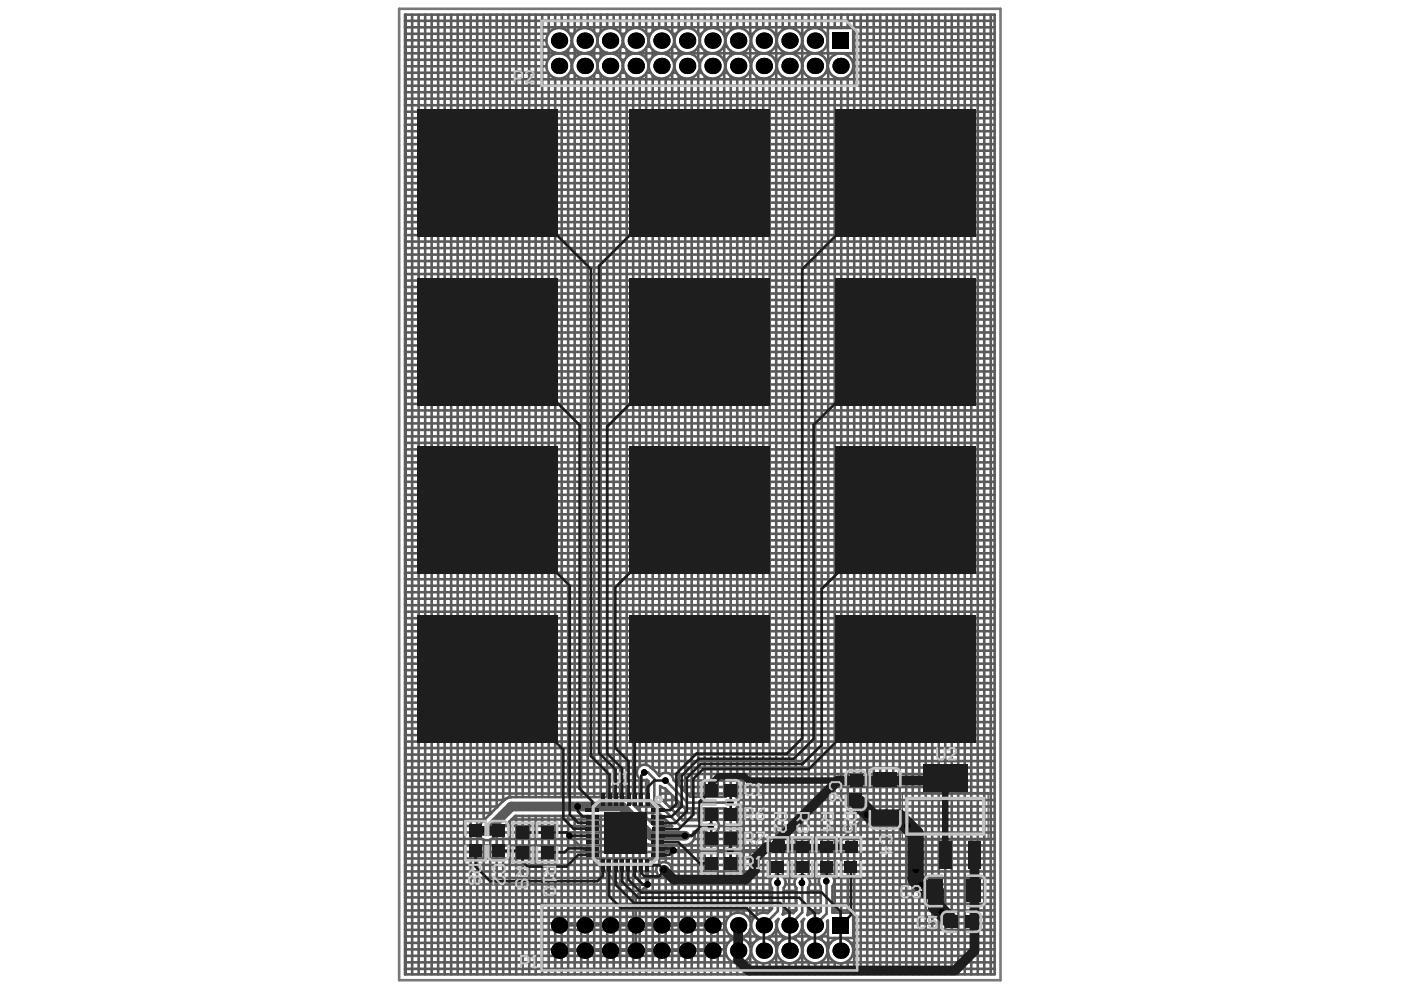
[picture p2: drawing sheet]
<svg xmlns="http://www.w3.org/2000/svg" width="297mm" height="210mm" viewBox="0 0 297 210" stroke-linecap="round" stroke-linejoin="round" font-family="sans-serif">
<path d="M191.3 168h18.2v10.1h-18.2z" fill="none" stroke="#5a5a5a" stroke-width=".28"/>
<path d="M84.6 1.9h127.5v205.9h-127.5z" fill="none" stroke="#787878" stroke-width=".55"/>
<g fill="none" stroke="#787878" stroke-width=".69">
<circle cx="103.6" cy="37.5" r="9.3"/>
<circle cx="148.4" cy="37.5" r="9.3"/>
<circle cx="192.5" cy="37.5" r="9.3"/>
<circle cx="103.6" cy="73" r="9.3"/>
<circle cx="148.4" cy="73" r="9.3"/>
<circle cx="192.5" cy="73" r="9.3"/>
<circle cx="103.6" cy="108.6" r="9.3"/>
<circle cx="148.4" cy="108.6" r="9.3"/>
<circle cx="192.5" cy="108.6" r="9.3"/>
<circle cx="103.6" cy="144.2" r="9.3"/>
<circle cx="148.4" cy="144.2" r="9.3"/>
<circle cx="192.5" cy="144.2" r="9.3"/>
</g>
<g fill="none" stroke="#5a5a5a" stroke-width=".55">
<path d="M85.9 12.7h30.3M85.9 15.4h30.4M85.9 7.2h30.4M85.9 9.9h30.3M85.9 3.1h125v203.5h-125zM85.9 11.3h125M85.9 14h29.9M85.9 8.5h29.9M85.9 18.2h125M85.9 19.6h125M85.9 4.4h125M85.9 5.8h125"/>
<path d="M85.9 16.8h125M86 3.1v203.5M87.4 3.1v203.5M88.8 3.1v203.5M90.1 3.1v203.5M91.5 3.1v203.5M92.9 3.1v203.5M94.3 3.1v29.3M95.7 3.1v27.3M97 3.1v26M98.4 3.1v25.1M99.8 3.1v24.4"/>
<path d="M101.2 3.1v24M102.5 3.1v23.8M103.9 3.1v23.8M105.3 3.1v23.9M106.7 3.1v24.2M108.1 3.1v24.7M109.4 3.1v25.5M110.8 3.1v26.6M112.2 3.1v28.2M113.6 3.1v30.8M115 3.1v165.9M116.3 3.1v3.9"/>
<path d="M116.3 10.1v2.4M116.3 15.6v153.4M117.7 3.1v2.9M117.7 11.2v.2M117.7 16.6v152.4M119.1 3.1v2.8M119.1 16.7v152.3M120.5 3.1v3.7M120.5 10.5v1.6M120.5 15.8v153.2M120.8 15.4h.9M120.8 7.2h.9"/>
<path d="M120.9 12.7h.7M120.9 9.9h.7M121.8 3.1v3.9M121.8 10.3v2M121.8 15.6v153.4M123.2 3.1v2.9M123.2 11.2v.2M123.2 16.6v152.4M124.6 3.1v2.9M124.6 11.2v.2M124.6 16.6v152.4M126 3.1v3.7"/>
<path d="M126 10.3v2M126 15.8v153.2M126.3 15.4h.8M126.3 7.2h.8M126.3 12.7h.8M126.3 9.9h.8M127.4 3.1v3.7M127.4 10.3v2M127.4 15.8v153.2M128.7 3.1v2.9M128.7 11.2v.2M128.7 16.6v152.4"/>
<path d="M130.1 3.1v2.9M130.1 11.2v.2M130.1 16.6v152.4M131.5 3.1v3.8M131.5 10.3v2M131.5 15.7v153.3M131.7 12.7h.8M131.7 15.4h.8M131.7 7.2h.8M131.7 9.9h.8M132.9 3.1v3.7M132.9 10.5v1.6"/>
<path d="M132.9 15.8v153.5M134.2 3.1v2.8M134.2 16.7v153.9M135.6 3.1v2.9M135.6 11.2v.2M135.6 16.6v145.9M137 3.1v3.9M137 10.1v2.4M137 15.6v146.6M137.1 15.4h.9M137.1 7.2h.9M137.1 12.7h.8"/>
<path d="M137.1 9.9h.8M138.4 3.1v3.5M138.4 10.5v1.6M138.4 16v17.9M139.8 3.1v2.8M139.8 16.7v14.6M141.1 3.1v3M141.1 11.1v.4M141.1 16.5v13.2M142.5 3.1v4.1h.9M142.5 10v2.6M142.6 12.7h.7"/>
<path d="M142.6 9.9h.7M143.4 15.4h-.9v13.2M143.9 3.1v3.4M143.9 10.6v1.4M143.9 16v11.8M145.3 3.1v2.8M145.3 16.7v10.6M146.7 3.1v3M146.7 11.1v.4M146.7 16.5v10.5M148 12.7h.8M148 15.4h.8"/>
<path d="M148 7.2h.8M148 9.9h.8M148 3.1v4.2M148 9.9v2.8M148 15.3v11.6M149.4 3.1v3.4M149.4 10.7v1.2M149.4 16.1v10.8M150.8 3.1v2.8M150.8 16.7v10.4M152.2 3.1v3M152.2 11v.6"/>
<path d="M152.2 16.5v11M153.3 15.4h.9M153.3 7.2h.9M153.4 12.7h.8M153.4 9.9h.8M153.5 3.1v4.4M153.5 9.6v3.3M153.5 15.1v13.1M154.9 3.1v3.3M154.9 10.7v1.1M154.9 16.2v12.9M156.3 3.1v2.8"/>
<path d="M156.3 16.7v13.7M157.7 3.1v3M157.7 11v.6M157.7 16.5v15.9M158.8 15.4h.9M158.8 7.2h.9M158.9 12.7h.7M158.9 9.9h.7M159.1 3.1v4.6M159.1 9.4v3.8M159.1 14.9v180.4M160.4 3.1v3.2"/>
<path d="M160.4 10.8v1M160.4 16.3v177.6M161.8 3.1v2.8M161.8 16.7v176.8M163.2 3.1v3.1M163.2 11v.6M163.2 16.4v176.8M164.2 15.4h.9M164.2 7.2h.9M164.3 12.7h.8M164.3 9.9h.8M164.6 3.1v5"/>
<path d="M164.6 9.2v4.2M164.6 14.5v171M166 3.1v3.2M166 10.9v.8M166 16.3v169.6M167.3 3.1v2.8M167.3 16.7v176.8M168.7 3.1v3.2M168.7 10.9v.8M168.7 16.3v170M169.7 12.7h.7M169.7 15.4h.8"/>
<path d="M169.7 7.2h.8M169.7 9.9h.7M170.1 3.1v182.4M171.5 3.1v3.2M171.5 11v.6M171.5 16.3v170M172.8 3.1v2.8M172.8 16.7v176.8M174.2 3.1v3.2M174.2 10.9v.8M174.2 16.3v169.2M175 15.4h.9"/>
<path d="M175 7.2h.5M175.1 12.7h.8M175.1 9.9h.4M175.5 11.3v-5.4h5.4v5.4M175.6 3.1v2.8M175.6 11.3v2.1M175.6 14.6v170.6M177 3.1v2.8M177 11.3v.3M177 16.4v177.1M178.4 3.1v2.8M178.4 16.7v176.8"/>
<path d="M179.7 3.1v2.8M179.7 11.3v.5M179.7 16.3v177.2M180.5 15.4h30.4M180.6 12.7h30.3M180.9 7.2h30M180.9 9.9h30M180.9 14h30M180.9 8.5h30M181.1 3.1v203.5M182.5 3.1v30.8M183.9 3.1v28.2"/>
<path d="M185.2 3.1v26.6M186.6 3.1v25.5M188 3.1v24.7M189.4 3.1v24.2M190.8 3.1v23.9M192.1 3.1v23.8M193.5 3.1v23.8M194.9 3.1v24M196.3 3.1v24.4M197.7 3.1v25.1M199 3.1v26M200.4 3.1v27.3"/>
<path d="M201.8 3.1v29.3M203.2 3.1v203.5M204.5 3.1v203.5M205.9 3.1v203.5M207.3 3.1v203.5M208.7 3.1v203.5M210.1 3.1v203.5M85.9 34.7h7.4M85.9 36.1h7.1M85.9 37.5h7.1M85.9 29.2h11M85.9 30.6h9.6"/>
<path d="M85.9 31.9h8.6M85.9 27.8h13.3M85.9 33.3h7.9M85.9 38.8h7.1M85.9 26.4h125M85.9 23.7h125M85.9 25.1h125M85.9 20.9h125M85.9 22.3h125M108 27.8h36M110.3 29.2h31.4M111.6 30.6h28.7"/>
<path d="M112.7 31.9h26.6M113.4 33.3h25.2M113.8 34.7h24.3M114.1 36.1h23.7M114.1 38.8h23.7M114.2 37.5h23.6M152.8 27.8h35.3M155.1 29.2h30.7M156.4 30.6h28M157.5 31.9h25.9M158.2 33.3h24.5M158.6 34.7h23.6"/>
<path d="M158.9 36.1h23M158.9 38.8h23M159 37.5h22.9M196.9 27.8h14M199.2 29.2h11.7M200.5 30.6h10.4M201.6 31.9h9.3M202.3 33.3h8.6M202.8 34.7h8.1M203 36.1h7.9M203 38.8h7.9M203.1 37.5h7.8"/>
<path d="M85.9 45.7h11M85.9 47.1h13.3M85.9 40.2h7.4M85.9 43h8.6M85.9 41.6h7.9M85.9 44.3h9.6M85.9 56.7h125M85.9 58.1h125M85.9 59.5h125M85.9 51.2h125M85.9 52.6h125M85.9 54h125"/>
<path d="M85.9 48.5h125M85.9 49.8h125M85.9 55.4h125M94.3 42.5v25.4M95.7 44.5v21.5M97 45.8v18.8M98.4 46.7v17.1M99.8 47.4v15.7M101.2 47.8v14.9M102.5 48v14.4M103.9 48.1v14.3M105.3 47.9v14.7"/>
<path d="M106.7 47.6v15.3M108 47.1h36M108.1 47.1v16.3M109.4 46.3v17.9M110.3 45.7h31.4M110.8 45.2v20.1M111.6 44.3h28.7M112.2 43.7v23.1M112.7 43h26.6M113.4 41.6h25.2M113.6 41v28.5M113.8 40.2h24.3"/>
<path d="M138.4 41v28.5M139.8 43.7v23.1M141.1 45.2v20.1M142.5 46.3v17.9M143.9 47.1v16.3M145.3 47.6v15.3M146.7 47.9v14.7M148 48.1v14.3M149.4 48v14.4M150.8 47.8v14.9M152.2 47.4v15.7M152.8 47.1h35.3"/>
<path d="M153.5 46.7v17.1M154.9 45.8v18.8M155.1 45.7h30.7M156.3 44.5v21.5M156.4 44.3h28M157.5 43h25.9M157.7 42.5v25.4M158.2 41.6h24.5M158.6 40.2h23.6M182.5 41v28.5M183.9 43.7v23.1M185.2 45.2v20.1"/>
<path d="M186.6 46.3v17.9M188 47.1v16.3M189.4 47.6v15.3M190.8 47.9v14.7M192.1 48.1v14.3M193.5 48v14.4M194.9 47.8v14.9M196.3 47.4v15.7M196.9 47.1h14M197.7 46.7v17.1M199 45.8v18.8M199.2 45.7h11.7"/>
<path d="M200.4 44.5v21.5M200.5 44.3h10.4M201.6 43h9.3M201.8 42.5v25.4M202.3 41.6h8.6M202.8 40.2h8.1M85.9 78.8h8.7M85.9 76h7.5M85.9 73.3h7.1M85.9 74.6h7.2M85.9 67.7h8.4M85.9 70.5h7.3"/>
<path d="M85.9 69.1h7.8M85.9 63.6h12.8M85.9 65h10.7M85.9 66.4h9.4M85.9 71.9h7.1M85.9 77.4h8M85.9 62.2h125M85.9 60.9h125M94.3 78.1v25.4M108.5 63.6h35M110.5 65h30.9M111.9 66.4h28.2"/>
<path d="M112.2 79.2v23.2M112.5 78.8h26.9M112.8 67.7h26.3M113.2 77.4h25.5M113.4 69.1h25.1M113.6 76.6v28.4M113.8 76h24.4M113.9 70.5h24.1M114.1 74.6h23.8M114.1 71.9h23.7M114.2 73.3h23.6M138.4 76.6v28.4"/>
<path d="M139.8 79.2v23.2M153.3 63.6h34.3M155.3 65h30.2M156.6 66.4h27.6M157.3 78.8h26.2M157.6 67.7h25.6M157.7 78.1v25.4M158 77.4h24.8M158.2 69.1h24.4M158.6 76h23.7M158.7 70.5h23.4M158.9 74.6h23.1"/>
<path d="M158.9 71.9h23M159 73.3h22.9M182.5 76.6v28.4M183.9 79.2v23.2M197.4 63.6h13.5M199.4 65h11.5M200.8 66.4h10.1M201.4 78.8h9.5M201.7 67.7h9.2M201.8 78.1v25.4M202.1 77.4h8.8M202.3 69.1h8.6"/>
<path d="M202.7 76h8.2M202.8 70.5h8.1M203 74.6h7.9M203 71.9h7.9M203.1 73.3h7.8M85.9 81.5h11.3M85.9 80.1h9.8M85.9 99.4h12.4M85.9 82.9h13.8M85.9 96.7h125M85.9 95.3h125M85.9 92.5h125"/>
<path d="M85.9 89.8h125M85.9 91.1h125M85.9 87h125M85.9 84.3h125M85.9 85.6h125M85.9 88.4h125M85.9 93.9h125M95.7 80.1v21.4M97 81.4v18.8M98.4 82.3v17M99.8 83v15.7M101.2 83.4v14.8"/>
<path d="M102.5 83.6v14.4h-16.6M103.9 83.6v14.4M104.6 98h42.7M105.3 83.5v14.6M106.7 83.2v15.2M107.5 82.9h36.9M108.1 82.6v16.4M108.9 99.4h34.2M109.4 81.9v17.9M109.9 81.5h32.1M110.8 80.8v20.1M111.4 80.1h29.1"/>
<path d="M141.1 80.8v20.1M142.5 81.9v17.9M143.9 82.6v16.4M145.3 83.2v15.2M146.7 83.5v14.6M148 83.6v14.4M149.4 83.6v14.4h42M150.8 83.4v14.8M152.2 83v15.7M152.3 82.9h36.3M153.5 82.3v17M153.7 99.4h33.5"/>
<path d="M154.7 81.5h31.4M154.9 81.4v18.8M156.2 80.1h28.4M156.3 80.1v21.4M185.2 80.8v20.1M186.6 81.9v17.9M188 82.6v16.4M189.4 83.2v15.2M190.8 83.5v14.6M192.1 83.6v14.4M193.5 83.6v14.4h17.4M194.9 83.4v14.8"/>
<path d="M196.3 83v15.7M196.4 82.9h14.5M197.7 82.3v17M197.8 99.4h13.1M198.8 81.5h12.1M199 81.4v18.8M200.3 80.1h10.6M200.4 80.1v21.4M85.9 117.3h11.6M85.9 118.7h14.4M85.9 114.6h8.9M85.9 111.8h7.6"/>
<path d="M85.9 113.2h8.1M85.9 106.3h7.3M85.9 107.7h7.1M85.9 109h7.1M85.9 100.8h10.5M85.9 102.2h9.2M85.9 103.5h8.3M85.9 110.4h7.2M85.9 115.9h10M85.9 104.9h7.7M94.3 113.7v25.4M95.7 115.7v21.4"/>
<path d="M97 117v18.8M98.4 117.9v17M99.8 118.5v15.7M101.2 118.9v14.9h-15.3M102.5 119.2v14.4M103.9 119.2v14.4M105.3 119v14.7M106.7 118.8v15.2M106.8 118.7h38.3M108.1 118.2v16.3M109.4 117.4v17.9M109.6 117.3h32.7"/>
<path d="M110.7 100.8h30.5M110.8 116.3v20.1M111.2 115.9h29.5M112.1 102.2h27.8M112.2 114.8v23.2h27.6v-23.2M112.3 114.6h27.3M113 103.5h26M113.2 113.2h25.6M113.6 104.9h24.8M113.6 112.1v28.5M113.7 111.8h24.5M113.9 106.3h24.1"/>
<path d="M114.1 110.4h23.8M114.2 107.7h23.6M114.2 109h23.6M138.4 112.1v28.5M141.1 116.3v20.1M142.5 117.4v17.9M143.9 118.2v16.3M145.3 118.8v15.2M146.7 119v14.7M148 119.2v14.4M149.4 119.2v14.4M150.8 118.9v14.9h39.3"/>
<path d="M151.6 118.7h37.6M152.2 118.5v15.7M153.5 117.9v17M154.4 117.3h32M154.9 117v18.8M155.5 100.8h29.8M156 115.9h28.8M156.3 115.7v21.4M156.9 102.2h27.1M157.1 114.6h26.6M157.7 113.7v25.4M157.7 103.5h25.4"/>
<path d="M158 113.2h24.9M158.4 104.9h24.1M158.5 111.8h23.9M158.7 106.3h23.4M158.9 110.4h23.1M159 107.7h22.9M159 109h22.9M182.5 112.1v28.5M183.9 114.8v23.2h-26.9M185.2 116.3v20.1M186.6 117.4v17.9M188 118.2v16.3"/>
<path d="M189.4 118.8v15.2M190.8 119v14.7M192.1 119.2v14.4M193.5 119.2v14.4M194.9 118.9v14.9h16M195.7 118.7h15.2M196.3 118.5v15.7M197.7 117.9v17M198.5 117.3h12.4M199 117v18.8M199.7 100.8h11.2M200.1 115.9h10.8"/>
<path d="M200.4 115.7v21.4M201 102.2h9.9M201.2 114.6h9.7M201.8 113.7v25.4M201.9 103.5h9M202.1 113.2h8.8M202.5 104.9h8.4M202.6 111.8h8.3M202.8 106.3h8.1M203 110.4h7.9M203.1 107.7h7.8M203.1 109h7.8"/>
<path d="M85.9 139.3h8.2M85.9 135.2h12M85.9 136.6h10.2M85.9 138h9.1M85.9 131.1h125M85.9 128.3h125M85.9 129.7h125M85.9 122.8h125M85.9 124.2h125M85.9 125.6h125M85.9 120.1h125M85.9 132.5h125"/>
<path d="M85.9 121.4h125M85.9 126.9h125M106 133.8h40M109.3 135.2h33.4M111 136.6h29.9M113 139.3h25.9M154.1 135.2h32.7M155.8 136.6h29.2M157.8 139.3h25.2M198.2 135.2h12.7M199.9 136.6h11M201.1 138h9.8"/>
<path d="M201.9 139.3h9M85.9 154.5h15.3v52.1M85.9 150.3h9.1M85.9 151.7h10.2M85.9 153.1h12M85.9 144.8h7.1M85.9 147.6h7.6M85.9 146.2h7.3M85.9 140.7h7.6M85.9 142.1h7.3M85.9 143.5h7.1M85.9 149h8.2"/>
<path d="M85.9 155.9h125M85.9 157.2h125M85.9 158.6h125M85.9 160h125M94.3 149.2v57.4M95.7 151.2v55.4M97 152.5v54.1M98.4 153.4v53.2M99.8 154.1v52.5M102.5 154.7v19.3M103.9 154.8v17.9M105.3 154.6v16.7"/>
<path d="M106 154.5h40M106.7 154.3v15.6M108.1 153.8v15.2M109.3 153.1h33.4M109.4 153v16M110.8 151.9v17.1M111 151.7h29.9M113 149h25.9M113.6 147.7v21.3M113.6 147.6h24.7M113.6 140.7h24.7M114 146.2h24"/>
<path d="M114 142.1h24M114.2 144.8h23.6M114.2 143.5h23.6M138.4 147.7v15.4M141.1 151.9v11.9M142.5 153v11.6M143.9 153.8v12.7M145.3 154.3v13.6M146.7 154.6v14.3M148 154.8v14.1M149.4 154.7v14.2M152.2 154.1v14.8"/>
<path d="M153.5 153.4v15.5M154.1 153.1h32.7M154.9 152.5v16M155.8 151.7h29.2M156.3 151.2v18M157 150.3h26.9v56.3M157.7 149.2v44.5M157.8 149h25.2M158.4 147.6h24M158.4 140.7h24M158.8 146.2h23.3M158.8 142.1h23.3"/>
<path d="M159 144.8h22.9M159 143.5h22.9M182.5 147.7v58.9M185.2 151.9v54.7M186.6 153v53.6M188 153.8v52.8M189.4 154.3v52.3M190.1 154.5h-39.3v14.4M190.8 154.6v52M192.1 154.8v51.8M193.5 154.7v51.9M196.3 154.1v52.5"/>
<path d="M197.7 153.4v53.2M198.2 153.1h12.7M199 152.5v54.1M199.9 151.7h11M200.4 151.2v55.4M201.1 150.3h9.8M201.8 149.2v57.4M201.9 149h9M202.5 147.6h8.4M202.5 140.7h8.4M202.9 146.2h8M202.9 142.1h8"/>
<path d="M203.1 144.8h7.8M203.1 143.5h7.8M210.9 154.5h-16v52.1M85.9 172.4h18.3M85.9 166.9h51.6M85.9 164.1h49.1M85.9 171h19.7M85.9 176.5h15.3M85.9 177.9h16.3M85.9 173.8h16.9M85.9 175.1h15.6M85.9 168.2h51.6"/>
<path d="M85.9 169.6h21.1M85.9 162.7h49.5M85.9 165.5h51.4M85.9 179.3h125M85.9 161.4h125M101.8 174.8a2 2 0 0 0 0 2.8 2 2 0 0 0 2.8 0l4.6-4.6h21.8l5.6 5.6M102.5 178v28.6M103.9 178v28.6M104.2 177.9h31.7M105.3 176.9v29.7M105.7 176.5h28.8M106.7 175.5v31.1"/>
<path d="M107 169.6l-5.2 5.1M107 169.6l.6-.4 .8-.2h23.4l.8 .2 .6 .4M107.1 175.1h26M108.1 174.2v32.4M108.5 173.8h23.3M109.4 173v33.6M110.8 173v33.6M112.2 173v33.6M113.6 173v33.6M115 173v33.6M116.3 173v33.6M117.7 173v33.6"/>
<path d="M119.1 173v33.6M120.5 173v33.6M120.8 177.2l10.3 10.3M121.8 173v33.6M123.2 173v33.6M124.6 173v33.6M126 173v33.6M127.4 173v33.6M128.7 173v33.6M130.1 173v33.6M131.5 173.5v33.1M132.9 174.9v31.7"/>
<path d="M133.2 169.6l5.7 5.6h3.6l-4.7-4.7M133.3 169.6h4.2M134.2 176.2v30.4M134.7 171h3.6M135.6 165.1v6.9M135.6 177.6v29M136 172.4h3.7M136.6 178.6l.7 .4 .7 .2h7.3M136.7 163.8h.7l1.3 1.3v4.5l5.5 5.5h6.6M137 165.4v7.9M137 178.9v27.7M137.1 165.4l.4 .2v4"/>
<path d="M137.4 173.8h3.7M137.5 169.6l.4 .9zM138 162.7h72.9M138.4 171.1v3.6M138.4 179.2v27.4M138.8 175.1h3.6M139.4 164.1h.8M139.8 164.5v-14.2h-27.6v18.7M139.8 172.4v2.8M139.8 179.2v3.9M139.8 164.5a1.65 1.65 0 0 1 1.8-.6 1.65 1.65 0 0 1 1.2 1.5l3.5 3.5h7.6M139.8 164.5l-1.6-1.6a1.85 1.85 0 0 0-3 .1 1.65 1.65 0 0 0 .2 1.8 1.65 1.65 0 0 0 1.8 .5"/>
<path d="M140 166.9h.2M140 168.2h2.1M140.5 169.6h3M141 167.1l3.9 3.9M141 167.1l-.6-.1-.4-.3v2.4l4.7 4.8h5a1.66 1.66 0 0 1 1.8-.3 1.66 1.66 0 0 1 .9 1.5M141.1 167.3v3M141.1 173.8v1.4M141.1 179.2v3.6M141.1 165.5l4.7 4.7h9.1M141.8 171h3.1M142 164.1h68.9M142.5 168.7v3"/>
<path d="M142.5 179.2v27.4M142.9 165.5h68M143.2 172.4h67.7M143.9 170v3.1M143.9 179.2v27.4M144.2 166.9h66.7M144.6 173.8h5.3M144.9 171l.9 .4zM145.3 171.3v2.6M145.3 179.2v27.4M145.6 168.2h65.3M145.8 171.4h8.1"/>
<path d="M146.7 171.4v2.5M146.7 178.6v28M147.1 176.5h2.8M147.1 177.9h63.8M148 171.4v2.5M148 176.4v30.2M149.4 171.4v2.5M149.4 176.4v30.2M149.7 176.4h-2.6a2 2 0 0 1-1.8 2.8M150.8 171.4v2.1M150.8 176.8v29.8M151.7 176.5h59.2"/>
<path d="M151.7 173.8h59.2M152.2 171.4v2.8M152.2 176v30.6M152.4 175.1a1.65 1.65 0 0 1-.9 1.5 1.65 1.65 0 0 1-1.8-.2M152.4 175.1h58.5M153.5 171.4v35.2M153.8 168.9a1.65 1.65 0 0 1 2.3 .1 1.65 1.65 0 0 1 0 2.3 1.65 1.65 0 0 1-2.3 .1M154.9 171.8v22.2M156.3 171.1v22.4M156.4 171h54.5M156.5 169.6h54.4M183.9 172.7l-7.6 7.6h-36.5l-2.4 2.4v4.8l-2.6 2.6v11.5"/>
<path d="M85.9 199.9h68.5M85.9 194.4h68.6M85.9 197.2h68.1M85.9 186.1h77.7M85.9 187.5h77.4M85.9 191.7h77.8M85.9 188.9h77.8M85.9 190.3h77.8M85.9 198.5h69.4M85.9 193h77.4M85.9 195.8h68M85.9 183.4h53.6"/>
<path d="M85.9 184.8h53.2M85.9 180.6h125M85.9 182h125M118.5 196.2h32.6M139.8 185.7v20.9M141.1 186v20.6M142 183.4h68.9M142.4 184.8h68.5M154.9 198.3v1.1M157.7 198.6v.6M157.8 198.5h2.8M158.6 194.4h1.3"/>
<path d="M158.6 199.9h1.2M159 197.2h.5M159.1 197v3.7M160.4 198.4v1M162.8 193.6a2.69 2.69 0 0 0-3.5 2.3 2.69 2.69 0 0 0 2.9 3 2.69 2.69 0 0 0 2.3-3.5l.6-.6M163.7 188.3a1.65 1.65 0 0 1 .1-2.3 1.65 1.65 0 0 1 2.3 0 1.65 1.65 0 0 1 .1 2.3M163.7 188.2v4.5l-.9 .9M164 199.9h1.3M164.4 197.2h.4M164.6 195.3v.3M164.6 196.7v4.3M164.9 187.2v6l-2.9 3"/>
<path d="M165.1 194.9a2.69 2.69 0 0 0 2 4 2.69 2.69 0 0 0 2.9-3.5M166 198.5v.8M166.1 198.5h-2.9v.7M166.2 188.2v5l-.3 .7M166.2 191.7h2.6M166.2 188.9h2.6M166.2 190.3h2.6M166.2 193h2.6M166.2 186.1h2.6M166.5 187.5h2M168.2 193.6l-.9-.1-1.3 .4M168.6 198.5h2.9"/>
<path d="M168.7 188.1v5M168.7 198.5v.8M168.8 188.3a1.65 1.65 0 0 1 .1-2.3 1.65 1.65 0 0 1 2.3 0 1.65 1.65 0 0 1 .1 2.3M168.8 188.2v4.8l-.6 .6M169.5 199.9h1.2M169.9 197.2h.4M170.1 187.2v6.2l-2.7 2.8M170.1 195.2v11.4M170.4 194.9a2.69 2.69 0 0 0 2.1 4 2.69 2.69 0 0 0 2.8-3.5M170.5 194.8l-.6 .6M171.3 188.2v5.2l-.1 .6M171.3 191.7h2.7"/>
<path d="M171.3 188.9h2.7M171.3 190.3h2.7M171.3 193h2.7M171.4 186.1h2.3M171.5 188.1v5.8M171.5 198.5v.7M171.7 187.5h2M173.6 193.6a2.69 2.69 0 0 0-2.4 .4M174 187.9a1.65 1.65 0 0 1 .1-2.3 1.65 1.65 0 0 1 2.3 0 1.65 1.65 0 0 1 .1 2.3M174 187.9v5.3l-.4 .4M174.1 198.5h1.4M174.2 198.5v.8"/>
<path d="M174.9 199.9h1.2M175.3 186.8v6.9l-2.5 2.5M175.3 197.2h.2M175.6 198.9v2.1M176.5 187.9v5.6h4.4v5.4h-5.4v-3.7l-.1 .2M176.5 191.7h34.4M176.5 188.9h34.4M176.5 190.3h34.4M176.5 193h34.4M176.8 186.1h34.1M176.8 187.5h34.1M177 198.9v.3"/>
<path d="M179.7 198.9v.5M180.4 199.9h30.5M180.9 194.4h30M180.9 197.2h30M180.9 198.5h30M180.9 195.8h30M85.9 202.7h68.1M85.9 204h69.5M85.9 201.3h67.9M85.9 205.4h125M118.5 201.6h32.6M154.9 203.8v2.8"/>
<path d="M156.3 204.2v2.4M157.6 204h3.3M157.7 204v2.6M159 202.7h.5M159.1 202.5v4.1M160.4 203.8v2.8M161.8 204.2v2.4M163.1 204h3.2M163.2 204v2.6M164.4 202.7h.5M164.6 202.1v4.5M166 203.8v2.8"/>
<path d="M167.3 204.2v2.4M168.4 204h3.3M168.7 203.9v2.7M169.8 202.7h.6M171.5 203.9v2.7M172.8 204.2v2.4M173.9 204h3.2M174.2 203.8v2.8M175.3 202.7h.4M175.6 202.2v4.4M177 204v2.6M178.4 204.2v2.4"/>
<path d="M179.3 204h31.6M179.7 203.8v2.8M180.7 202.7h30.2M180.9 201.3h30"/>
<circle cx="118.5" cy="8.6" r="2.69"/>
<circle cx="118.5" cy="14" r="2.69"/>
<circle cx="124" cy="8.6" r="2.69"/>
<circle cx="124" cy="14" r="2.69"/>
<circle cx="129.4" cy="8.6" r="2.69"/>
<circle cx="129.4" cy="14" r="2.69"/>
<circle cx="134.8" cy="8.6" r="2.69"/>
<circle cx="134.8" cy="14" r="2.69"/>
<circle cx="140.2" cy="8.6" r="2.69"/>
<circle cx="140.2" cy="14" r="2.69"/>
<circle cx="145.7" cy="8.6" r="2.69"/>
<circle cx="145.7" cy="14" r="2.69"/>
<circle cx="151.1" cy="8.6" r="2.69"/>
<circle cx="151.1" cy="14" r="2.69"/>
<circle cx="156.5" cy="8.6" r="2.69"/>
<circle cx="156.5" cy="14" r="2.69"/>
<circle cx="162" cy="8.6" r="2.69"/>
<circle cx="162" cy="14" r="2.69"/>
<circle cx="167.4" cy="8.6" r="2.69"/>
<circle cx="167.4" cy="14" r="2.69"/>
<circle cx="172.8" cy="8.6" r="2.69"/>
<circle cx="172.8" cy="14" r="2.69"/>
<circle cx="178.2" cy="14" r="2.69"/>
<circle cx="103.6" cy="37.5" r="10.6"/>
<circle cx="148.4" cy="37.5" r="10.6"/>
<circle cx="192.5" cy="37.5" r="10.6"/>
<circle cx="103.6" cy="73" r="10.6"/>
<circle cx="148.4" cy="73" r="10.6"/>
<circle cx="192.5" cy="73" r="10.6"/>
<circle cx="103.6" cy="108.6" r="10.6"/>
<circle cx="148.4" cy="108.6" r="10.6"/>
<circle cx="192.5" cy="108.6" r="10.6"/>
<circle cx="103.6" cy="144.2" r="10.6"/>
<circle cx="148.4" cy="144.2" r="10.6"/>
<circle cx="192.5" cy="144.2" r="10.6"/>
<circle cx="140.8" cy="184.4" r="1.65"/>
<circle cx="156.5" cy="196.2" r="2.69"/>
<circle cx="156.5" cy="201.6" r="2.69"/>
<circle cx="162" cy="201.6" r="2.69"/>
<circle cx="167.4" cy="201.6" r="2.69"/>
<circle cx="172.8" cy="201.6" r="2.69"/>
<circle cx="178.2" cy="201.6" r="2.69"/>
</g>
<path d="M103.2 176.2l5.2-5.2h23.4l6.2 6.2h7.3" fill="none" stroke="#5a5a5a" stroke-width="2.1"/>
<g fill="#000">
<circle cx="118.5" cy="8.6" r="1.72"/>
<circle cx="118.5" cy="14" r="1.72"/>
<circle cx="124" cy="14" r="1.72"/>
<circle cx="124" cy="8.6" r="1.72"/>
<circle cx="129.4" cy="14" r="1.72"/>
<circle cx="129.4" cy="8.6" r="1.72"/>
<circle cx="134.8" cy="14" r="1.72"/>
<circle cx="134.8" cy="8.6" r="1.72"/>
<circle cx="140.2" cy="14" r="1.72"/>
<circle cx="140.2" cy="8.6" r="1.72"/>
<circle cx="145.7" cy="8.6" r="1.72"/>
<circle cx="145.7" cy="14" r="1.72"/>
<circle cx="151.1" cy="14" r="1.72"/>
<circle cx="151.1" cy="8.6" r="1.72"/>
<circle cx="156.5" cy="8.6" r="1.72"/>
<circle cx="156.5" cy="14" r="1.72"/>
<circle cx="162" cy="8.6" r="1.72"/>
<circle cx="162" cy="14" r="1.72"/>
<circle cx="167.4" cy="14" r="1.72"/>
<circle cx="167.4" cy="8.6" r="1.72"/>
<circle cx="172.8" cy="14" r="1.72"/>
<circle cx="172.8" cy="8.6" r="1.72"/>
<circle cx="178.2" cy="14" r="1.72"/>
<circle cx="103.2" cy="176.2" r=".69"/>
<circle cx="120.7" cy="177.2" r=".67"/>
<circle cx="122.5" cy="171" r=".69"/>
<circle cx="136.6" cy="163.8" r=".69"/>
<circle cx="141.1" cy="165.5" r=".69"/>
<circle cx="145.2" cy="177.2" r=".69"/>
<circle cx="150.7" cy="175.1" r=".69"/>
<circle cx="154.9" cy="170.1" r=".68"/>
<circle cx="183.8" cy="172.7" r=".69"/>
<circle cx="192.3" cy="175.1" r=".69"/>
<circle cx="118.5" cy="196.2" r="1.72"/>
<circle cx="124" cy="196.2" r="1.72"/>
<circle cx="129.4" cy="196.2" r="1.72"/>
<circle cx="134.8" cy="196.2" r="1.72"/>
<circle cx="137.3" cy="187.5" r=".69"/>
<circle cx="140.2" cy="196.2" r="1.72"/>
<circle cx="140.7" cy="184.4" r=".69"/>
<circle cx="142.8" cy="180.3" r=".69"/>
<circle cx="145.7" cy="196.2" r="1.72"/>
<circle cx="151.1" cy="196.2" r="1.72"/>
<circle cx="154.9" cy="180.3" r=".69"/>
<circle cx="156.5" cy="196.2" r="1.72"/>
<circle cx="162" cy="196.2" r="1.72"/>
<circle cx="164.8" cy="187.2" r=".69"/>
<circle cx="167.4" cy="196.2" r="1.72"/>
<circle cx="170" cy="187.2" r=".69"/>
<circle cx="172.8" cy="196.2" r="1.72"/>
<circle cx="175.2" cy="186.8" r=".69"/>
<circle cx="194.1" cy="184.4" r=".69"/>
<circle cx="195.3" cy="187.7" r=".69"/>
<circle cx="199.6" cy="193.4" r=".67"/>
<circle cx="118.5" cy="201.6" r="1.72"/>
<circle cx="124" cy="201.6" r="1.72"/>
<circle cx="129.4" cy="201.6" r="1.72"/>
<circle cx="134.8" cy="201.6" r="1.72"/>
<circle cx="140.2" cy="201.6" r="1.72"/>
<circle cx="145.7" cy="201.6" r="1.72"/>
<circle cx="151.1" cy="201.6" r="1.72"/>
<circle cx="156.5" cy="201.6" r="1.72"/>
<circle cx="162" cy="201.6" r="1.72"/>
<circle cx="167.4" cy="201.6" r="1.72"/>
<circle cx="172.8" cy="201.6" r="1.72"/>
<circle cx="178.2" cy="201.6" r="1.72"/>
</g>
<g fill="#000">
<path d="M176.5 6.9h3.4v3.4h-3.4z" fill-rule="evenodd"/>
<path d="M176.5 194.5h3.4v3.4h-3.4z" fill-rule="evenodd"/>
</g>
<g fill="none" stroke="#1e1e1e" stroke-width=".55">
<path d="M114.6 152.1v1.7M119.4 173.5l2.2 2.2M120.5 179.9l-.8 .8M120.8 172.7l1.7 1.7M122.5 172l1.1 1.1M125.3 160.3l3.9 4M125.5 175.7l.1 .1M136.7 163.8l-.7 .7M137.4 166.9v2.7M105.6 180.4l.4 .3M110.8 182.7l1.1 1M127.8 183.5v2.2l-1.1 1.1"/>
<path d="M131.9 183.5v3.4M133.2 183.5v3M134.6 183.5v2.3M136 183.5v1.6l.7 .7h3.1M137.3 183.5h2.5l1 .9"/>
</g>
<circle cx="145.3" cy="177.2" r=".28" fill="#1e1e1e"/>
<g fill="none" stroke="#1e1e1e" stroke-width=".55">
<path d="M114.3 46.1l11 11v103.2M136.7 46.7l-9.7 9.7v103.2l3.5 3.6v6.4M180.4 46.7l-10.3 10.4v99.4l-3.3 3.3h-19.1l-4.3 4.2v6.4l-1.3 1.4h-2.6M183.5 79.1l-11 11v66.6l-4.2 4.2h-20.1l-3.7 3.6v6.5l-2.1 2.1h-2.9M115.3 82.5l7.6 7.6v77.1l2.7 2.7v1.9M138 81.2l-9.3 9.3v69.3l3.2 3.1v6.7M116 111.8v7.6l4.8 4.8v48.5M138.4 116.6l-7.9 7.9v34.1l2.8 2.8v8.2M182.5 116.6l-8.3 8.3v33l-4 4.1h-21.6l-3 2.9v7.1l-2.5 2.5h-3.6M116 155.5l3.4 3.5v14.5M134.6 155.5v14.1M180.8 153.1v.7l-9.3 9.3h-22.4l-2.1 2v7.6l-3.1 3.1h-4.4"/>
<path d="M110.8 176.5h9.3l.7 .7h4.8M120.5 179.9h5.1M121.6 175.7h3.9M122.5 171v1M122.5 174.4h3.1M123.6 173.1h2M129.2 164.3v5.3M136 164.5v5.1M139.5 179.9h2.9l.5 .4-1 1h-2.4M139.5 178.6h4.3l4.6 4.4h2.4M139.5 177.2h5.8M141.1 165.5h-2.4l-1.3 1.4"/>
<path d="M150.8 172.7v5.2M154.9 167.6v5.1M154.9 177.9v5.1M100.8 180.4v3.3l3.1 3.1h22.8M105.6 180.4h4.9M110.8 180.7v2M116 180.7h3.7M125.6 181.3h-3l-2.5 2.4h-8.2M129.1 183.5v6.5l2.6 2.5h26.6l3.7 3.7v5.4M130.5 183.5v4.1l3.9 3.8h31l2 2v8.2M131.9 186.9l3.5 3.4h34.1l3.3 3.4v7.9M133.2 186.5l2.8 2.7h38.2l4 4v8.4"/>
<path d="M134.6 185.8l1.7 1.7h1.1M140.9 184.6l-1.1 1.2M164.9 183.7v3.5M170.1 183.7v3.5M175.3 183.7v3.1M180.4 183.7v10.3l-2.2 2.2"/>
</g>
<path d="M164.9 179.6h15.5M177.7 165.5h-19l-.9-.9h-5.4l-1.6 1.6v1.4M200.4 164.9v16.3" fill="none" stroke="#1e1e1e" stroke-width="1.4"/>
<path d="M150.8 167.6l-2.4 2.4v5.5l-1.7 1.7h-1.4" fill="none" stroke="#1e1e1e" stroke-width=".69"/>
<path d="M100.8 176.2h4.8M199 165.5h-21.3l-12.8 12.7v1.4h-2.4l-2.4 2.4v2.4l-2.1 2.1h-15.1l-2.1-2.1M206.6 181.2v20.4l-4.1 4.2h-43.8l-2.2-2.2v-7.4" fill="none" stroke="#1e1e1e" stroke-width="2.1"/>
<path d="M181.9 170.2l3.2 3.1h5.5l3.5 3.5v9.6l2.5 2.5h1.8v3.2l2.8 2.9" fill="none" stroke="#1e1e1e" stroke-width="3.4"/>
<g fill="#1e1e1e">
<path d="M133.4 94.7h29.8v27.1h-29.8z" fill-rule="evenodd"/>
<path d="M133.4 130.5h29.8v27.1h-29.8z" fill-rule="evenodd"/>
<path d="M133.4 23.1h29.8v27.1h-29.8z" fill-rule="evenodd"/>
<path d="M133.4 58.9h29.8v27.1h-29.8z" fill-rule="evenodd"/>
<path d="M88.4 94.7h29.9v27.1h-29.9z" fill-rule="evenodd"/>
<path d="M88.4 130.5h29.9v27.1h-29.9z" fill-rule="evenodd"/>
<path d="M88.4 23.1h29.9v27.1h-29.9z" fill-rule="evenodd"/>
<path d="M177 130.5h29.8v27.1h-29.8z" fill-rule="evenodd"/>
<path d="M177 94.7h29.8v27.1h-29.8z" fill-rule="evenodd"/>
<path d="M177 23.1h29.8v27.1h-29.8z" fill-rule="evenodd"/>
<path d="M88.4 58.9h29.9v27.1h-29.9z" fill-rule="evenodd"/>
<path d="M177 58.9h29.8v27.1h-29.8z" fill-rule="evenodd"/>
</g>
<g fill="#000">
<circle cx="118.5" cy="8.6" r="1.72"/>
<circle cx="118.5" cy="14" r="1.72"/>
<circle cx="124" cy="14" r="1.72"/>
<circle cx="124" cy="8.6" r="1.72"/>
<circle cx="129.4" cy="14" r="1.72"/>
<circle cx="129.4" cy="8.6" r="1.72"/>
<circle cx="134.8" cy="14" r="1.72"/>
<circle cx="134.8" cy="8.6" r="1.72"/>
<circle cx="140.2" cy="14" r="1.72"/>
<circle cx="140.2" cy="8.6" r="1.72"/>
<circle cx="145.7" cy="8.6" r="1.72"/>
<circle cx="145.7" cy="14" r="1.72"/>
<circle cx="151.1" cy="14" r="1.72"/>
<circle cx="151.1" cy="8.6" r="1.72"/>
<circle cx="156.5" cy="8.6" r="1.72"/>
<circle cx="156.5" cy="14" r="1.72"/>
<circle cx="162" cy="8.6" r="1.72"/>
<circle cx="162" cy="14" r="1.72"/>
<circle cx="167.4" cy="14" r="1.72"/>
<circle cx="167.4" cy="8.6" r="1.72"/>
<circle cx="172.8" cy="14" r="1.72"/>
<circle cx="172.8" cy="8.6" r="1.72"/>
<circle cx="178.2" cy="14" r="1.72"/>
<circle cx="103.2" cy="176.2" r=".69"/>
<circle cx="120.7" cy="177.2" r=".67"/>
<circle cx="122.5" cy="171" r=".69"/>
<circle cx="136.6" cy="163.8" r=".69"/>
<circle cx="141.1" cy="165.5" r=".69"/>
<circle cx="145.2" cy="177.2" r=".69"/>
<circle cx="150.7" cy="175.1" r=".69"/>
<circle cx="154.9" cy="170.1" r=".68"/>
<circle cx="183.8" cy="172.7" r=".69"/>
<circle cx="192.3" cy="175.1" r=".69"/>
<circle cx="118.5" cy="196.2" r="1.72"/>
<circle cx="124" cy="196.2" r="1.72"/>
<circle cx="129.4" cy="196.2" r="1.72"/>
<circle cx="134.8" cy="196.2" r="1.72"/>
<circle cx="137.3" cy="187.5" r=".69"/>
<circle cx="140.2" cy="196.2" r="1.72"/>
<circle cx="140.7" cy="184.4" r=".69"/>
<circle cx="142.8" cy="180.3" r=".69"/>
<circle cx="145.7" cy="196.2" r="1.72"/>
<circle cx="151.1" cy="196.2" r="1.72"/>
<circle cx="154.9" cy="180.3" r=".69"/>
<circle cx="156.5" cy="196.2" r="1.72"/>
<circle cx="162" cy="196.2" r="1.72"/>
<circle cx="164.8" cy="187.2" r=".69"/>
<circle cx="167.4" cy="196.2" r="1.72"/>
<circle cx="170" cy="187.2" r=".69"/>
<circle cx="172.8" cy="196.2" r="1.72"/>
<circle cx="175.2" cy="186.8" r=".69"/>
<circle cx="194.1" cy="184.4" r=".69"/>
<circle cx="195.3" cy="187.7" r=".69"/>
<circle cx="199.6" cy="193.4" r=".67"/>
<circle cx="118.5" cy="201.6" r="1.72"/>
<circle cx="124" cy="201.6" r="1.72"/>
<circle cx="129.4" cy="201.6" r="1.72"/>
<circle cx="134.8" cy="201.6" r="1.72"/>
<circle cx="140.2" cy="201.6" r="1.72"/>
<circle cx="145.7" cy="201.6" r="1.72"/>
<circle cx="151.1" cy="201.6" r="1.72"/>
<circle cx="156.5" cy="201.6" r="1.72"/>
<circle cx="162" cy="201.6" r="1.72"/>
<circle cx="167.4" cy="201.6" r="1.72"/>
<circle cx="172.8" cy="201.6" r="1.72"/>
<circle cx="178.2" cy="201.6" r="1.72"/>
</g>
<g fill="#000">
<path d="M176.5 6.9h3.4v3.4h-3.4z" fill-rule="evenodd"/>
<path d="M176.5 194.5h3.4v3.4h-3.4z" fill-rule="evenodd"/>
</g>
<g fill="#1e1e1e">
<path d="M99.5 179.1h2.7v2.5h-2.7z" fill-rule="evenodd"/>
<path d="M104.3 179.1h2.7v2.5h-2.7z" fill-rule="evenodd"/>
<path d="M138.1 176.9h2.8v.7h-2.8z" fill-rule="evenodd"/>
<path d="M138.1 178.2h2.7v.8h-2.7z" fill-rule="evenodd"/>
<path d="M138.2 179.5h2.7v.8h-2.7z" fill-rule="evenodd"/>
<path d="M138.1 180.9h2.8v.8h-2.8z" fill-rule="evenodd"/>
<path d="M138.1 171.4h2.8v.8h-2.8z" fill-rule="evenodd"/>
<path d="M138.1 172.8h2.8v.7h-2.8z" fill-rule="evenodd"/>
<path d="M138.1 174.2h2.7v.7h-2.7z" fill-rule="evenodd"/>
<path d="M153.7 171.4h2.5v2.6h-2.5z" fill-rule="evenodd"/>
<path d="M153.6 166.3h2.6v2.6h-2.6z" fill-rule="evenodd"/>
<path d="M163.5 182.5h2.7v2.5h-2.7z" fill-rule="evenodd"/>
<path d="M163.6 178.4h2.7v2.4h-2.7z" fill-rule="evenodd"/>
<path d="M99.5 174.9h2.6v2.5h-2.6z" fill-rule="evenodd"/>
<path d="M104.3 174.9h2.7v2.5h-2.7z" fill-rule="evenodd"/>
<path d="M109.5 175.2h2.6v2.5h-2.6z" fill-rule="evenodd"/>
<path d="M109.5 179.4h2.7v2.5h-2.7z" fill-rule="evenodd"/>
<path d="M114.7 175.2h2.6v2.5h-2.6z" fill-rule="evenodd"/>
<path d="M114.7 179.4h2.7v2.5h-2.7z" fill-rule="evenodd"/>
<path d="M128.7 182.1h.9v2.7h-.9z" fill-rule="evenodd"/>
<path d="M127.4 182.1h.8v2.7h-.8z" fill-rule="evenodd"/>
<path d="M127.4 168.2h.9v2.7h-.9z" fill-rule="evenodd"/>
<path d="M128.9 168.2h.7v2.7h-.7z" fill-rule="evenodd"/>
<path d="M134.2 182.1h.8v2.7h-.8z" fill-rule="evenodd"/>
<path d="M132.8 182.1h.8v2.7h-.8z" fill-rule="evenodd"/>
<path d="M131.5 182.1h.8v2.7h-.8z" fill-rule="evenodd"/>
<path d="M131.5 168.2h.8v2.7h-.8z" fill-rule="evenodd"/>
<path d="M132.9 168.2h.8v2.7h-.8z" fill-rule="evenodd"/>
<path d="M134.2 168.2h.8v2.7h-.8z" fill-rule="evenodd"/>
<path d="M138.2 175.5h2.7v.7h-2.7z" fill-rule="evenodd"/>
<path d="M136.9 182.1h.8v2.7h-.8z" fill-rule="evenodd"/>
<path d="M137 168.2h.8v2.7h-.8z" fill-rule="evenodd"/>
<path d="M153.6 176.6h2.6v2.6h-2.6z" fill-rule="evenodd"/>
<path d="M153.7 181.7h2.5v2.7h-2.5z" fill-rule="evenodd"/>
<path d="M180.1 168.3h2.7v2.6h-2.7z" fill-rule="evenodd"/>
<path d="M180.1 164.2h2.7v2.5h-2.7z" fill-rule="evenodd"/>
<path d="M192.8 178.2h2.6v5.9h-2.6z" fill-rule="evenodd"/>
<path d="M196.9 186.5h3v4.8h-3z" fill-rule="evenodd"/>
<path d="M124.3 180.9h2.6v.8h-2.6z" fill-rule="evenodd"/>
<path d="M124.2 179.5h2.7v.8h-2.7z" fill-rule="evenodd"/>
<path d="M124.3 178.2h2.6v.8h-2.6z" fill-rule="evenodd"/>
<path d="M124.2 174.1h2.7v.8h-2.7z" fill-rule="evenodd"/>
<path d="M124.3 172.8h2.6v.7h-2.6z" fill-rule="evenodd"/>
<path d="M124.2 171.4h2.7v.8h-2.7z" fill-rule="evenodd"/>
<path d="M179 182.5h2.7v2.5h-2.7z" fill-rule="evenodd"/>
<path d="M173.9 182.5h2.7v2.5h-2.7z" fill-rule="evenodd"/>
<path d="M179.1 178.4h2.7v2.4h-2.7z" fill-rule="evenodd"/>
<path d="M173.9 178.4h2.7v2.4h-2.7z" fill-rule="evenodd"/>
<path d="M185.2 171.8h4.9v3.1h-4.9z" fill-rule="evenodd"/>
<path d="M200.4 194.1h2.6v2.6h-2.6z" fill-rule="evenodd"/>
<path d="M204.7 194.1h2.5v2.6h-2.5z" fill-rule="evenodd"/>
<path d="M124.3 176.9h2.6v.7h-2.6z" fill-rule="evenodd"/>
<path d="M124.2 175.5h2.7v.7h-2.7z" fill-rule="evenodd"/>
<path d="M135.6 182.1h.8v2.7h-.8z" fill-rule="evenodd"/>
<path d="M130.1 182.1h.8v2.7h-.8z" fill-rule="evenodd"/>
<path d="M130.1 168.2h.8v2.7h-.8z" fill-rule="evenodd"/>
<path d="M135.6 168.2h.8v2.7h-.8z" fill-rule="evenodd"/>
<path d="M185.2 163.7h4.9v3h-4.9z" fill-rule="evenodd"/>
<path d="M204.9 186.5h3.1v4.8h-3.1z" fill-rule="evenodd"/>
<path d="M199.1 178.2h2.7v5.9h-2.7z" fill-rule="evenodd"/>
<path d="M205.2 178.2h2.7v5.9h-2.7z" fill-rule="evenodd"/>
<path d="M195.7 162h9.5v5.9h-9.5z" fill-rule="evenodd"/>
<path d="M128.1 172.1h9v8.9h-9z" fill-rule="evenodd"/>
<path d="M168.7 182.5h2.7v2.5h-2.7z" fill-rule="evenodd"/>
<path d="M168.8 178.4h2.7v2.4h-2.7z" fill-rule="evenodd"/>
<path d="M149.5 171.4h2.5v2.6h-2.5z" fill-rule="evenodd"/>
<path d="M149.5 166.3h2.6v2.6h-2.6z" fill-rule="evenodd"/>
<path d="M149.5 176.6h2.6v2.6h-2.6z" fill-rule="evenodd"/>
<path d="M149.5 181.7h2.5v2.7h-2.5z" fill-rule="evenodd"/>
</g>
<g fill="none" stroke="#c0c0c0" stroke-width=".55">
<path d="M114.8 4.4h64.6l2.3 2.4v11.4h-66.9zM98.7 179.3v3.1h4.3v-3.1M98.7 177.1v-3h4.3v3M103.5 175.2v1.9M103.5 179.3v2M104.5 174.1h2.2M107.8 175.2v1.9M107.8 179.3v2M108.7 179.7v3.1h4.3v-3.1M108.7 177.5v-3.1h4.3v3.1M113.8 179.7v3.1h4.3v-3.1M113.8 177.5v-3.1h4.3v3.1"/>
<path d="M148.7 166.5v2.1M149.8 169.7h2M149.8 165.4h2M151.8 175.8h-3.1v4.2h3.1M151.8 170.6h-3.1v4.3h3.1M154 175.8h3v4.2h-3M154 170.6h3v4.3h-3M154 169.7h2M154 165.4h2M157 166.5v2.1M179.3 164.5v2M179.3 168.7v2"/>
<path d="M180.4 171.7h2.1M180.4 163.4h2.1M183.6 164.5v2M183.6 168.7v2M184.4 164v2.6M184.4 172v2.6M185.5 175.7h4.3M185.5 162.9h4.3M190.9 164v2.6M190.9 172v2.6M104.5 182.4h2.2M114.8 192h64.6l2.3 2.3v11.5h-66.9z"/>
<path d="M151.8 180.9h-3.1v4.3h3.1M154 180.9h3v4.3h-3M162.8 180.6v-3.1h4.3v3.1M162.8 182.8v3h4.3v-3M167.9 180.6v-3.1h4.3v3.1M167.9 182.8v3h4.3v-3M173.1 180.6v-3.1h4.3v3.1M173.1 182.8v3h4.3v-3M178.3 180.6v-3.1h4.3v3.1M178.3 182.8v3h4.3v-3M196.1 186.8v4.2M197.2 192.1h2.5"/>
<path d="M197.2 185.7h2.5M199.7 194.4v2.1M200.8 197.6h2M200.8 193.3h2M205 197.6h1.9M205 193.3h1.9M205.2 192.1h2.6M205.2 185.7h2.6M208 194.4v2.1M208.9 186.8v4.2"/>
</g>
<path d="M125.8 171.1l1.4-1.3h10.8l1.3 1.3v10.8l-1.3 1.4h-10.8l-1.4-1.4zM192.3 169.3h16.2v7.6h-16.2z" fill="none" stroke="#c0c0c0" stroke-width=".69"/>
<g fill="none" stroke="#c0c0c0" stroke-width=".41">
<path d="M109.1 16.7h1.2l.4-.4v-.8l-.4-.4h-1.2v2.4M111.5 15.5l.4-.4h.8l.4 .4v.4l-1.6 1.6h1.6M187 178.8l-.4-.4v-.8l.4-.4h1.6l.4 .4v.8l-.4 .4M99.4 183.4h2.5v1.2l-.5 .4h-.8l-.4-.4v-1.2M100.2 184.2l-.8 .8M100.6 186.2l.4-.4h.4l.5 .4v.8l-.5 .4h-.4l-.4-.4M100.6 186.2l-.4-.4h-.3l-.5 .4v.8l.5 .4h.3l.4-.4M100.6 186.2v.8M105 185l-.4-.4v-.8l.4-.4h1.6l.4 .4v.8l-.4 .4M106.6 185.8l.4 .4v.8l-.4 .5h-.4l-1.6-1.7v1.7M109.4 184.1h2.5v1.2l-.5 .4h-.8l-.4-.4v-1.2M109.9 186.5l-.5 .4v.8l.5 .4h1.5l.5-.4v-.8l-.5-.4h-.4l-.4 .4v1.2"/>
<path d="M110.2 184.9l-.8 .8M115.3 183.7h2.4v1.2l-.4 .4h-.8l-.4-.4v-1.2M115.3 186.1v.9M115.3 186.6h2.4M116.1 184.6l-.8 .7M186.6 180.8h2.4l-1.2-1.2v1.6"/>
</g>
<circle cx="117.7" cy="186.6" r=".21" fill="#c0c0c0"/>
<path d="M159.6 166.6l-.4-.4h-.8l-.4 .4v1.6l.4 .4h.8l.4-.4M160.4 168.6h.9M160.9 166.2v2.4M164.2 172.4h2.4v1.1l-.4 .5h-.8l-.4-.5v-1.1M165 173.2l-.8 .8M166.2 174.8l.4 .4v.8l-.4 .4h-.4l-1.6-1.6v1.6M175.9 168.7l.5-.5h.7v1.2l-.4 .4h-.3l-.5-.4zM176.4 167.4l-.5-.4v-.7l.5-.5h1.5l.5 .5v.7l-.5 .4M177.1 168.2l.8 .9 .5 .7M115.3 188.6l.4-.5h1.6l.4 .5v.8l-.4 .3h-1.6l-.4-.3zM117.3 186.1l.4 .5" fill="none" stroke="#c0c0c0" stroke-width=".41"/>
<circle cx="160.9" cy="166.2" r=".21" fill="#c0c0c0"/>
<path d="M160.9 166.2l-.5 .4M196.1 194.8l-.4-.4h-.7l-.4 .4v1.6l.4 .4h.7l.4-.4M198.5 194.4h-1.5v1.2l.7-.4h.4l.4 .4v.8l-.4 .4h-.7l-.4-.4M110.5 204.2h1.1l.5-.3v-.8l-.5-.4h-1.1v2.4M112.9 205.1h.7M113.3 202.7v2.4" fill="none" stroke="#c0c0c0" stroke-width=".41"/>
<circle cx="113.3" cy="202.7" r=".21" fill="#c0c0c0"/>
<path d="M129.8 163.8v2l.4 .4h.7l.5-.4v-2M132.2 166.2h.7M132.6 163.8v2.4M113.3 202.7l-.4 .4" fill="none" stroke="#c0c0c0" stroke-width=".41"/>
<circle cx="132.6" cy="163.8" r=".21" fill="#c0c0c0"/>
<path d="M132.6 163.8l-.4 .4M158 178.1h1.2l.4-.4v-.8l-.4-.4h-1.2v2.4M158.9 178.1l.7 .8M160.4 176.5h1.6v.4l-1.6 1.6v.4M158 183.3h1.2l.4-.4v-.8l-.4-.4h-1.2v2.4M158.9 183.3l.7 .8M160.4 184.1h.9M160.9 181.7v2.4" fill="none" stroke="#c0c0c0" stroke-width=".41"/>
<circle cx="160.9" cy="181.7" r=".21" fill="#c0c0c0"/>
<g fill="none" stroke="#c0c0c0" stroke-width=".41">
<path d="M198.7 158.6v2l.4 .4h.8l.4-.4v-2M201.1 159l.4-.4h.8l.4 .4v.4l-1.6 1.6h1.6M158 172.9h1.2l.4-.3v-.8l-.4-.5h-1.2v2.5M158.9 172.9l.7 .9M160.4 172.6h1.2l.4 .3v.4l-.4 .5h-.7l-.5-.5zM162 171.3l-.7 .5-.9 .8M174.2 172.4h2.4v1.1l-.4 .5h-.8l-.4-.5v-1.1M174.2 176h2.4l-1.2-1.2v1.6M175 173.2l-.8 .8M179 172.4h2.5v1.1l-.5 .5h-.8l-.4-.5v-1.1M179.5 174.8l-.5 .4v.8l.5 .4h.7l.4-.4v-.4l-.4-.8h1.3v1.6M179.8 173.2l-.8 .8"/>
<path d="M160.9 181.7l-.5 .4M192.7 188.3l-.4-.4h-.8l-.4 .4v1.6l.4 .4h.8l.4-.4M193.5 188.3l.4-.4h.8l.4 .4v.4"/>
</g>
<circle cx="195.1" cy="188.7" r=".21" fill="#c0c0c0"/>
<path d="M169.1 172.4h2.4v1.1l-.4 .5h-.9l-.4-.5v-1.1M169.8 173.2l-.7 .8M171.1 174.8l.4 .4v.8l-.4 .4h-.5M194.3 189.1h.4M194.7 189.1l.4 .3v.5l-.4 .4h-.8l-.4-.4M195.1 188.7l-.4 .4" fill="none" stroke="#c0c0c0" stroke-width=".41"/>
<circle cx="170.6" cy="176.4" r=".21" fill="#c0c0c0"/>
<path d="M169.5 174.8l-.4 .4v.8l.4 .4h.3l.4-.4M170.2 176l.4 .4M170.2 175.6v.4" fill="none" stroke="#c0c0c0" stroke-width=".41"/>
<g fill="none" stroke="#c0c0c0" stroke-width=".55">
<path d="M104.5 174.1a1.1 1.1 0 0 0-1.1 1.1M106.7 174.1a1.1 1.1 0 0 1 1.1 1.1M148.7 168.6a1.1 1.1 0 0 0 1.1 1.1M149.8 165.4a1.1 1.1 0 0 0-1.1 1.1M156 165.4a1.1 1.1 0 0 1 1.1 1.1M157.1 168.6a1.1 1.1 0 0 1-1.1 1.1M179.3 170.7a1.1 1.1 0 0 0 1.1 1.1M180.4 163.4a1.1 1.1 0 0 0-1.1 1.1M182.5 163.4a1.1 1.1 0 0 1 1.1 1.1M183.6 170.7a1.1 1.1 0 0 1-1.1 1.1M184.4 174.6a1.1 1.1 0 0 0 1.1 1.1M185.5 162.9a1.1 1.1 0 0 0-1.1 1.1"/>
<path d="M189.8 162.9a1.1 1.1 0 0 1 1.1 1.1M190.9 174.6a1.1 1.1 0 0 1-1.1 1.1M103.4 181.3a1.1 1.1 0 0 0 1.1 1.1M107.8 181.3a1.1 1.1 0 0 1-1.1 1.1M196.1 191a1.1 1.1 0 0 0 1.1 1.1M197.2 185.7a1.1 1.1 0 0 0-1.1 1.1M199.7 196.5a1.1 1.1 0 0 0 1.1 1.1M200.8 193.3a1.1 1.1 0 0 0-1.1 1.1M206.9 193.3a1.1 1.1 0 0 1 1.1 1.1M207.8 185.7a1.1 1.1 0 0 1 1.1 1.1M208 196.5a1.1 1.1 0 0 1-1.1 1.1M208.9 191a1.1 1.1 0 0 1-1.1 1.1"/>
</g>
<circle cx="139.6" cy="169.6" r=".55" fill="none" stroke="#c0c0c0" stroke-width=".69"/>
</svg>
